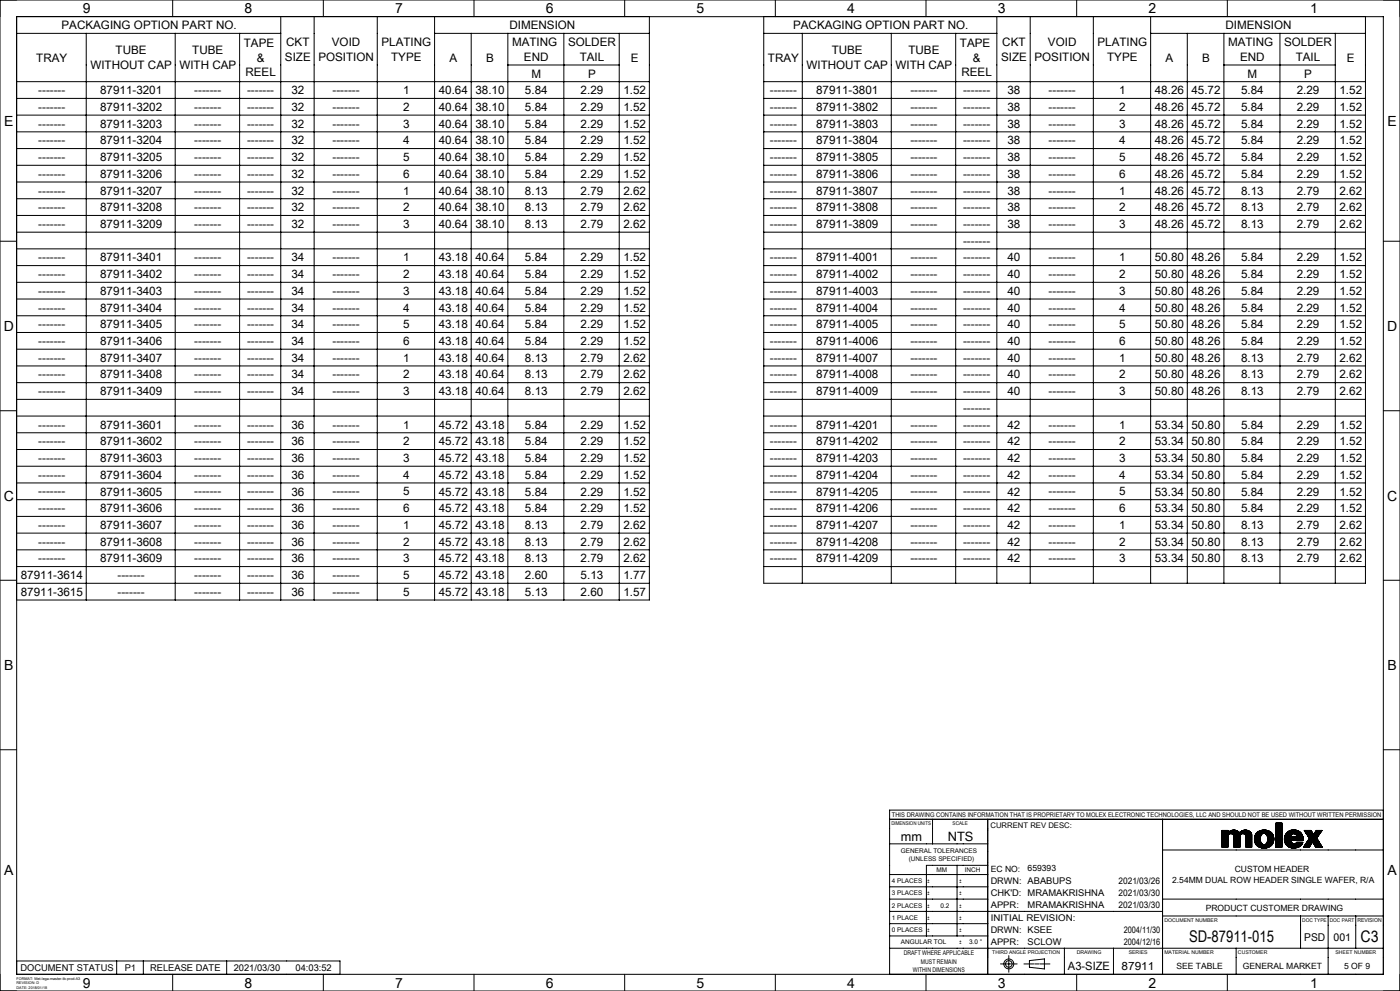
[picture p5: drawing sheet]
<svg xmlns="http://www.w3.org/2000/svg" width="420mm" height="297mm" viewBox="0 0 420 297" stroke-linecap="round" stroke-linejoin="round" font-family="sans-serif">
<defs><g id="words">
<g font-size="4.8">
<text x="356.8" y="282.4">SD-87911-015</text>
<text x="408.2" y="282.4">C3</text>
</g>
<g font-size="4.2">
<text x="24.9" y="4">9</text>
<text x="73.4" y="4">8</text>
<text x="118.6" y="4">7</text>
<text x="163.8" y="4">6</text>
<text x="209" y="4">5</text>
<text x="254.2" y="4">4</text>
<text x="299.4" y="4">3</text>
<text x="344.6" y="4">2</text>
<text x="393.1" y="4">1</text>
<text x="1.3" y="37.7">E</text>
<text x="416.3" y="37.7">E</text>
<text x="1.1" y="99.2">D</text>
<text x="416.1" y="99.2">D</text>
<text x="1.1" y="150">C</text>
<text x="416.1" y="150">C</text>
<text x="1.3" y="200.8">B</text>
<text x="416.3" y="200.8">B</text>
<text x="1.3" y="262.4">A</text>
<text x="416.3" y="262.4">A</text>
<text x="24.9" y="296">9</text>
<text x="73.4" y="296">8</text>
<text x="118.6" y="296">7</text>
<text x="163.8" y="296">6</text>
<text x="209" y="296">5</text>
<text x="254.2" y="296">4</text>
<text x="299.4" y="296">3</text>
<text x="344.6" y="296">2</text>
<text x="393.1" y="296">1</text>
</g>
<g font-size="3.9">
<text x="270.3" y="252">mm</text>
<text x="284.3" y="252">NTS</text>
</g>
<g font-size="3.5">
<text x="18.4" y="8.7">PACKAGING OPTION PART NO.</text>
<text x="152.8" y="8.7">DIMENSION</text>
<text x="237.9" y="8.7">PACKAGING OPTION PART NO.</text>
<text x="367.7" y="8.7">DIMENSION</text>
<text x="34.7" y="16.3">TUBE</text>
<text x="57.7" y="16.3">TUBE</text>
<text x="73.2" y="14">TAPE</text>
<text x="85.9" y="13.8">CKT</text>
<text x="99.6" y="13.8">VOID</text>
<text x="114.4" y="13.8">PLATING</text>
<text x="153.6" y="13.8">MATING</text>
<text x="170.4" y="13.8">SOLDER</text>
<text x="249.5" y="16.3">TUBE</text>
<text x="272.5" y="16.3">TUBE</text>
<text x="288" y="14">TAPE</text>
<text x="300.7" y="13.8">CKT</text>
<text x="314.4" y="13.8">VOID</text>
<text x="329.3" y="13.8">PLATING</text>
<text x="368.4" y="13.8">MATING</text>
<text x="385.2" y="13.8">SOLDER</text>
<text x="10.9" y="18.5">TRAY</text>
<text x="27.1" y="20.7">WITHOUT CAP</text>
<text x="53.8" y="20.7">WITH CAP</text>
<text x="73.6" y="22.9">REEL</text>
<text x="77" y="18.5">&amp;</text>
<text x="85.5" y="18.2">SIZE</text>
<text x="95.5" y="18.2">POSITION</text>
<text x="117.3" y="18.2">TYPE</text>
<text x="134.8" y="18.5">A</text>
<text x="145.8" y="18.5">B</text>
<text x="157.2" y="18.2">END</text>
<text x="159.4" y="23.2">M</text>
<text x="173.9" y="18.2">TAIL</text>
<text x="176.4" y="23.2">P</text>
<text x="189.3" y="18.5">E</text>
<text x="230.4" y="18.5">TRAY</text>
<text x="241.9" y="20.7">WITHOUT CAP</text>
<text x="268.6" y="20.7">WITH CAP</text>
<text x="288.4" y="22.9">REEL</text>
<text x="291.8" y="18.5">&amp;</text>
<text x="300.3" y="18.2">SIZE</text>
<text x="310.3" y="18.2">POSITION</text>
<text x="332.2" y="18.2">TYPE</text>
<text x="349.7" y="18.5">A</text>
<text x="360.6" y="18.5">B</text>
<text x="372" y="18.2">END</text>
<text x="374.2" y="23.2">M</text>
<text x="388.7" y="18.2">TAIL</text>
<text x="391.2" y="23.2">P</text>
<text x="404.1" y="18.5">E</text>
<text x="11.5" y="28.2">-------</text>
<text x="30" y="28.2">87911-3201</text>
<text x="58.3" y="28.2">-------</text>
<text x="74.1" y="28.2">-------</text>
<text x="87.4" y="28.2">32</text>
<text x="99.8" y="28.2">-------</text>
<text x="120.9" y="28.2">1</text>
<text x="131.6" y="28.2">40.64</text>
<text x="142.6" y="28.2">38.10</text>
<text x="157.5" y="28.2">5.84</text>
<text x="174.2" y="28.2">2.29</text>
<text x="187" y="28.2">1.52</text>
<text x="231" y="28.2">-------</text>
<text x="244.9" y="28.2">87911-3801</text>
<text x="273.1" y="28.2">-------</text>
<text x="288.9" y="28.2">-------</text>
<text x="302.2" y="28.2">38</text>
<text x="314.6" y="28.2">-------</text>
<text x="335.8" y="28.2">1</text>
<text x="346.5" y="28.2">48.26</text>
<text x="357.4" y="28.2">45.72</text>
<text x="372.3" y="28.2">5.84</text>
<text x="389" y="28.2">2.29</text>
<text x="401.8" y="28.2">1.52</text>
<text x="11.5" y="33.2">-------</text>
<text x="30" y="33.3">87911-3202</text>
<text x="58.3" y="33.2">-------</text>
<text x="74.1" y="33.2">-------</text>
<text x="87.4" y="33.3">32</text>
<text x="99.8" y="33.2">-------</text>
<text x="120.9" y="33.3">2</text>
<text x="131.6" y="33.3">40.64</text>
<text x="142.6" y="33.3">38.10</text>
<text x="157.5" y="33.3">5.84</text>
<text x="174.2" y="33.3">2.29</text>
<text x="187" y="33.3">1.52</text>
<text x="231" y="33.2">-------</text>
<text x="244.9" y="33.3">87911-3802</text>
<text x="273.1" y="33.2">-------</text>
<text x="288.9" y="33.2">-------</text>
<text x="302.2" y="33.3">38</text>
<text x="314.6" y="33.2">-------</text>
<text x="335.8" y="33.3">2</text>
<text x="346.5" y="33.3">48.26</text>
<text x="357.4" y="33.3">45.72</text>
<text x="372.3" y="33.3">5.84</text>
<text x="389" y="33.3">2.29</text>
<text x="401.8" y="33.3">1.52</text>
<text x="11.5" y="38.3">-------</text>
<text x="30" y="38.3">87911-3203</text>
<text x="58.3" y="38.3">-------</text>
<text x="74.1" y="38.3">-------</text>
<text x="87.4" y="38.3">32</text>
<text x="99.8" y="38.3">-------</text>
<text x="120.9" y="38.3">3</text>
<text x="131.6" y="38.3">40.64</text>
<text x="142.6" y="38.3">38.10</text>
<text x="157.5" y="38.3">5.84</text>
<text x="174.2" y="38.3">2.29</text>
<text x="187" y="38.3">1.52</text>
<text x="231" y="38.3">-------</text>
<text x="244.9" y="38.3">87911-3803</text>
<text x="273.1" y="38.3">-------</text>
<text x="288.9" y="38.3">-------</text>
<text x="302.2" y="38.3">38</text>
<text x="314.6" y="38.3">-------</text>
<text x="335.8" y="38.3">3</text>
<text x="346.5" y="38.3">48.26</text>
<text x="357.4" y="38.3">45.72</text>
<text x="372.3" y="38.3">5.84</text>
<text x="389" y="38.3">2.29</text>
<text x="401.8" y="38.3">1.52</text>
<text x="11.5" y="43.3">-------</text>
<text x="30" y="43.3">87911-3204</text>
<text x="58.3" y="43.3">-------</text>
<text x="74.1" y="43.3">-------</text>
<text x="87.4" y="43.3">32</text>
<text x="99.8" y="43.3">-------</text>
<text x="120.9" y="43.3">4</text>
<text x="131.6" y="43.3">40.64</text>
<text x="142.6" y="43.3">38.10</text>
<text x="157.5" y="43.3">5.84</text>
<text x="174.2" y="43.3">2.29</text>
<text x="187" y="43.3">1.52</text>
<text x="231" y="43.3">-------</text>
<text x="244.9" y="43.3">87911-3804</text>
<text x="273.1" y="43.3">-------</text>
<text x="288.9" y="43.3">-------</text>
<text x="302.2" y="43.3">38</text>
<text x="314.6" y="43.3">-------</text>
<text x="335.8" y="43.3">4</text>
<text x="346.5" y="43.3">48.26</text>
<text x="357.4" y="43.3">45.72</text>
<text x="372.3" y="43.3">5.84</text>
<text x="389" y="43.3">2.29</text>
<text x="401.8" y="43.3">1.52</text>
<text x="11.5" y="48.3">-------</text>
<text x="11.5" y="53.3">-------</text>
<text x="30" y="48.3">87911-3205</text>
<text x="30" y="53.3">87911-3206</text>
<text x="58.3" y="48.3">-------</text>
<text x="58.3" y="53.3">-------</text>
<text x="74.1" y="48.3">-------</text>
<text x="74.1" y="53.3">-------</text>
<text x="87.4" y="48.3">32</text>
<text x="87.4" y="53.3">32</text>
<text x="99.8" y="48.3">-------</text>
<text x="99.8" y="53.3">-------</text>
<text x="120.9" y="48.3">5</text>
<text x="120.9" y="53.3">6</text>
<text x="131.6" y="48.3">40.64</text>
<text x="131.6" y="53.3">40.64</text>
<text x="142.6" y="48.3">38.10</text>
<text x="142.6" y="53.3">38.10</text>
<text x="157.5" y="48.3">5.84</text>
<text x="157.5" y="53.3">5.84</text>
<text x="174.2" y="48.3">2.29</text>
<text x="174.2" y="53.3">2.29</text>
<text x="187" y="48.3">1.52</text>
<text x="187" y="53.3">1.52</text>
<text x="231" y="48.3">-------</text>
<text x="231" y="53.3">-------</text>
<text x="244.9" y="48.3">87911-3805</text>
<text x="244.9" y="53.3">87911-3806</text>
<text x="273.1" y="48.3">-------</text>
<text x="273.1" y="53.3">-------</text>
<text x="288.9" y="48.3">-------</text>
<text x="288.9" y="53.3">-------</text>
<text x="302.2" y="48.3">38</text>
<text x="302.2" y="53.3">38</text>
<text x="314.6" y="48.3">-------</text>
<text x="314.6" y="53.3">-------</text>
<text x="335.8" y="48.3">5</text>
<text x="335.8" y="53.3">6</text>
<text x="346.5" y="48.3">48.26</text>
<text x="346.5" y="53.3">48.26</text>
<text x="357.4" y="48.3">45.72</text>
<text x="357.4" y="53.3">45.72</text>
<text x="372.3" y="48.3">5.84</text>
<text x="372.3" y="53.3">5.84</text>
<text x="389" y="48.3">2.29</text>
<text x="389" y="53.3">2.29</text>
<text x="401.8" y="48.3">1.52</text>
<text x="401.8" y="53.3">1.52</text>
<text x="11.5" y="58.3">-------</text>
<text x="30" y="58.3">87911-3207</text>
<text x="58.3" y="58.3">-------</text>
<text x="74.1" y="58.3">-------</text>
<text x="87.4" y="58.3">32</text>
<text x="99.8" y="58.3">-------</text>
<text x="120.9" y="58.3">1</text>
<text x="131.6" y="58.3">40.64</text>
<text x="142.6" y="58.3">38.10</text>
<text x="157.5" y="58.3">8.13</text>
<text x="174.2" y="58.3">2.79</text>
<text x="187" y="58.3">2.62</text>
<text x="231" y="58.3">-------</text>
<text x="244.9" y="58.3">87911-3807</text>
<text x="273.1" y="58.3">-------</text>
<text x="288.9" y="58.3">-------</text>
<text x="302.2" y="58.3">38</text>
<text x="314.6" y="58.3">-------</text>
<text x="335.8" y="58.3">1</text>
<text x="346.5" y="58.3">48.26</text>
<text x="357.4" y="58.3">45.72</text>
<text x="372.3" y="58.3">8.13</text>
<text x="389" y="58.3">2.79</text>
<text x="401.8" y="58.3">2.62</text>
<text x="11.5" y="63.3">-------</text>
<text x="30" y="63.3">87911-3208</text>
<text x="58.3" y="63.3">-------</text>
<text x="74.1" y="63.3">-------</text>
<text x="87.4" y="63.3">32</text>
<text x="99.8" y="63.3">-------</text>
<text x="120.9" y="63.3">2</text>
<text x="131.6" y="63.3">40.64</text>
<text x="142.6" y="63.3">38.10</text>
<text x="157.5" y="63.3">8.13</text>
<text x="174.2" y="63.3">2.79</text>
<text x="187" y="63.3">2.62</text>
<text x="231" y="63.3">-------</text>
<text x="244.9" y="63.3">87911-3808</text>
<text x="273.1" y="63.3">-------</text>
<text x="288.9" y="63.3">-------</text>
<text x="302.2" y="63.3">38</text>
<text x="314.6" y="63.3">-------</text>
<text x="335.8" y="63.3">2</text>
<text x="346.5" y="63.3">48.26</text>
<text x="357.4" y="63.3">45.72</text>
<text x="372.3" y="63.3">8.13</text>
<text x="389" y="63.3">2.79</text>
<text x="401.8" y="63.3">2.62</text>
<text x="11.5" y="68.3">-------</text>
<text x="30" y="68.3">87911-3209</text>
<text x="58.3" y="68.3">-------</text>
<text x="74.1" y="68.3">-------</text>
<text x="87.4" y="68.3">32</text>
<text x="99.8" y="68.3">-------</text>
<text x="120.9" y="68.3">3</text>
<text x="131.6" y="68.3">40.64</text>
<text x="142.6" y="68.3">38.10</text>
<text x="157.5" y="68.3">8.13</text>
<text x="174.2" y="68.3">2.79</text>
<text x="187" y="68.3">2.62</text>
<text x="231" y="68.3">-------</text>
<text x="244.9" y="68.3">87911-3809</text>
<text x="273.1" y="68.3">-------</text>
<text x="288.9" y="68.3">-------</text>
<text x="302.2" y="68.3">38</text>
<text x="314.6" y="68.3">-------</text>
<text x="335.8" y="68.3">3</text>
<text x="346.5" y="68.3">48.26</text>
<text x="357.4" y="68.3">45.72</text>
<text x="372.3" y="68.3">8.13</text>
<text x="389" y="68.3">2.79</text>
<text x="401.8" y="68.3">2.62</text>
<text x="288.9" y="73.3">-------</text>
<text x="11.5" y="78.3">-------</text>
<text x="11.5" y="83.4">-------</text>
<text x="30" y="78.3">87911-3401</text>
<text x="30" y="83.4">87911-3402</text>
<text x="58.3" y="78.3">-------</text>
<text x="58.3" y="83.4">-------</text>
<text x="74.1" y="78.3">-------</text>
<text x="74.1" y="83.4">-------</text>
<text x="87.4" y="78.3">34</text>
<text x="87.4" y="83.4">34</text>
<text x="99.8" y="78.3">-------</text>
<text x="99.8" y="83.4">-------</text>
<text x="120.9" y="78.3">1</text>
<text x="120.9" y="83.4">2</text>
<text x="131.6" y="78.3">43.18</text>
<text x="131.6" y="83.4">43.18</text>
<text x="142.6" y="78.3">40.64</text>
<text x="142.6" y="83.4">40.64</text>
<text x="157.5" y="78.3">5.84</text>
<text x="157.5" y="83.4">5.84</text>
<text x="174.2" y="78.3">2.29</text>
<text x="174.2" y="83.4">2.29</text>
<text x="187" y="78.3">1.52</text>
<text x="187" y="83.4">1.52</text>
<text x="231" y="78.3">-------</text>
<text x="231" y="83.4">-------</text>
<text x="244.9" y="78.3">87911-4001</text>
<text x="244.9" y="83.4">87911-4002</text>
<text x="273.1" y="78.3">-------</text>
<text x="273.1" y="83.4">-------</text>
<text x="288.9" y="78.3">-------</text>
<text x="288.9" y="83.4">-------</text>
<text x="302.2" y="78.3">40</text>
<text x="302.2" y="83.4">40</text>
<text x="314.6" y="78.3">-------</text>
<text x="314.6" y="83.4">-------</text>
<text x="335.8" y="78.3">1</text>
<text x="335.8" y="83.4">2</text>
<text x="346.5" y="78.3">50.80</text>
<text x="346.5" y="83.4">50.80</text>
<text x="357.4" y="78.3">48.26</text>
<text x="357.4" y="83.4">48.26</text>
<text x="372.3" y="78.3">5.84</text>
<text x="372.3" y="83.4">5.84</text>
<text x="389" y="78.3">2.29</text>
<text x="389" y="83.4">2.29</text>
<text x="401.8" y="78.3">1.52</text>
<text x="401.8" y="83.4">1.52</text>
<text x="11.5" y="88.4">-------</text>
<text x="30" y="88.4">87911-3403</text>
<text x="58.3" y="88.4">-------</text>
<text x="74.1" y="88.4">-------</text>
<text x="87.4" y="88.4">34</text>
<text x="99.8" y="88.4">-------</text>
<text x="120.9" y="88.4">3</text>
<text x="131.6" y="88.4">43.18</text>
<text x="142.6" y="88.4">40.64</text>
<text x="157.5" y="88.4">5.84</text>
<text x="174.2" y="88.4">2.29</text>
<text x="187" y="88.4">1.52</text>
<text x="231" y="88.4">-------</text>
<text x="244.9" y="88.4">87911-4003</text>
<text x="273.1" y="88.4">-------</text>
<text x="288.9" y="88.4">-------</text>
<text x="302.2" y="88.4">40</text>
<text x="314.6" y="88.4">-------</text>
<text x="335.8" y="88.4">3</text>
<text x="346.5" y="88.4">50.80</text>
<text x="357.4" y="88.4">48.26</text>
<text x="372.3" y="88.4">5.84</text>
<text x="389" y="88.4">2.29</text>
<text x="401.8" y="88.4">1.52</text>
<text x="11.5" y="93.4">-------</text>
<text x="30" y="93.4">87911-3404</text>
<text x="58.3" y="93.4">-------</text>
<text x="74.1" y="93.4">-------</text>
<text x="87.4" y="93.4">34</text>
<text x="99.8" y="93.4">-------</text>
<text x="120.9" y="93.4">4</text>
<text x="131.6" y="93.4">43.18</text>
<text x="142.6" y="93.4">40.64</text>
<text x="157.5" y="93.4">5.84</text>
<text x="174.2" y="93.4">2.29</text>
<text x="187" y="93.4">1.52</text>
<text x="231" y="93.4">-------</text>
<text x="244.9" y="93.4">87911-4004</text>
<text x="273.1" y="93.4">-------</text>
<text x="288.9" y="93.4">-------</text>
<text x="302.2" y="93.4">40</text>
<text x="314.6" y="93.4">-------</text>
<text x="335.8" y="93.4">4</text>
<text x="346.5" y="93.4">50.80</text>
<text x="357.4" y="93.4">48.26</text>
<text x="372.3" y="93.4">5.84</text>
<text x="389" y="93.4">2.29</text>
<text x="401.8" y="93.4">1.52</text>
<text x="11.5" y="98.4">-------</text>
<text x="30" y="98.4">87911-3405</text>
<text x="58.3" y="98.4">-------</text>
<text x="74.1" y="98.4">-------</text>
<text x="87.4" y="98.4">34</text>
<text x="99.8" y="98.4">-------</text>
<text x="120.9" y="98.4">5</text>
<text x="131.6" y="98.4">43.18</text>
<text x="142.6" y="98.4">40.64</text>
<text x="157.5" y="98.4">5.84</text>
<text x="174.2" y="98.4">2.29</text>
<text x="187" y="98.4">1.52</text>
<text x="231" y="98.4">-------</text>
<text x="244.9" y="98.4">87911-4005</text>
<text x="273.1" y="98.4">-------</text>
<text x="288.9" y="98.4">-------</text>
<text x="302.2" y="98.4">40</text>
<text x="314.6" y="98.4">-------</text>
<text x="335.8" y="98.4">5</text>
<text x="346.5" y="98.4">50.80</text>
<text x="357.4" y="98.4">48.26</text>
<text x="372.3" y="98.4">5.84</text>
<text x="389" y="98.4">2.29</text>
<text x="401.8" y="98.4">1.52</text>
<text x="11.5" y="103.4">-------</text>
<text x="30" y="103.4">87911-3406</text>
<text x="58.3" y="103.4">-------</text>
<text x="74.1" y="103.4">-------</text>
<text x="87.4" y="103.4">34</text>
<text x="99.8" y="103.4">-------</text>
<text x="120.9" y="103.4">6</text>
<text x="131.6" y="103.4">43.18</text>
<text x="142.6" y="103.4">40.64</text>
<text x="157.5" y="103.4">5.84</text>
<text x="174.2" y="103.4">2.29</text>
<text x="187" y="103.4">1.52</text>
<text x="231" y="103.4">-------</text>
<text x="244.9" y="103.4">87911-4006</text>
<text x="273.1" y="103.4">-------</text>
<text x="288.9" y="103.4">-------</text>
<text x="302.2" y="103.4">40</text>
<text x="314.6" y="103.4">-------</text>
<text x="335.8" y="103.4">6</text>
<text x="346.5" y="103.4">50.80</text>
<text x="357.4" y="103.4">48.26</text>
<text x="372.3" y="103.4">5.84</text>
<text x="389" y="103.4">2.29</text>
<text x="401.8" y="103.4">1.52</text>
<text x="11.5" y="108.4">-------</text>
<text x="11.5" y="113.4">-------</text>
<text x="30" y="108.4">87911-3407</text>
<text x="30" y="113.4">87911-3408</text>
<text x="58.3" y="108.4">-------</text>
<text x="58.3" y="113.4">-------</text>
<text x="74.1" y="108.4">-------</text>
<text x="74.1" y="113.4">-------</text>
<text x="87.4" y="108.4">34</text>
<text x="87.4" y="113.4">34</text>
<text x="99.8" y="108.4">-------</text>
<text x="99.8" y="113.4">-------</text>
<text x="120.9" y="108.4">1</text>
<text x="120.9" y="113.4">2</text>
<text x="131.6" y="108.4">43.18</text>
<text x="131.6" y="113.4">43.18</text>
<text x="142.6" y="108.4">40.64</text>
<text x="142.6" y="113.4">40.64</text>
<text x="157.5" y="108.4">8.13</text>
<text x="157.5" y="113.4">8.13</text>
<text x="174.2" y="108.4">2.79</text>
<text x="174.2" y="113.4">2.79</text>
<text x="187" y="108.4">2.62</text>
<text x="187" y="113.4">2.62</text>
<text x="231" y="108.4">-------</text>
<text x="231" y="113.4">-------</text>
<text x="244.9" y="108.4">87911-4007</text>
<text x="244.9" y="113.4">87911-4008</text>
<text x="273.1" y="108.4">-------</text>
<text x="273.1" y="113.4">-------</text>
<text x="288.9" y="108.4">-------</text>
<text x="288.9" y="113.4">-------</text>
<text x="302.2" y="108.4">40</text>
<text x="302.2" y="113.4">40</text>
<text x="314.6" y="108.4">-------</text>
<text x="314.6" y="113.4">-------</text>
<text x="335.8" y="108.4">1</text>
<text x="335.8" y="113.4">2</text>
<text x="346.5" y="108.4">50.80</text>
<text x="346.5" y="113.4">50.80</text>
<text x="357.4" y="108.4">48.26</text>
<text x="357.4" y="113.4">48.26</text>
<text x="372.3" y="108.4">8.13</text>
<text x="372.3" y="113.4">8.13</text>
<text x="389" y="108.4">2.79</text>
<text x="389" y="113.4">2.79</text>
<text x="401.8" y="108.4">2.62</text>
<text x="401.8" y="113.4">2.62</text>
<text x="11.5" y="118.4">-------</text>
<text x="30" y="118.4">87911-3409</text>
<text x="58.3" y="118.4">-------</text>
<text x="74.1" y="118.4">-------</text>
<text x="87.4" y="118.4">34</text>
<text x="99.8" y="118.4">-------</text>
<text x="120.9" y="118.4">3</text>
<text x="131.6" y="118.4">43.18</text>
<text x="142.6" y="118.4">40.64</text>
<text x="157.5" y="118.4">8.13</text>
<text x="174.2" y="118.4">2.79</text>
<text x="187" y="118.4">2.62</text>
<text x="231" y="118.4">-------</text>
<text x="244.9" y="118.4">87911-4009</text>
<text x="273.1" y="118.4">-------</text>
<text x="288.9" y="118.4">-------</text>
<text x="302.2" y="118.4">40</text>
<text x="314.6" y="118.4">-------</text>
<text x="335.8" y="118.4">3</text>
<text x="346.5" y="118.4">50.80</text>
<text x="357.4" y="118.4">48.26</text>
<text x="372.3" y="118.4">8.13</text>
<text x="389" y="118.4">2.79</text>
<text x="401.8" y="118.4">2.62</text>
<text x="288.9" y="123.4">-------</text>
<text x="11.5" y="128.4">-------</text>
<text x="30" y="128.5">87911-3601</text>
<text x="58.3" y="128.4">-------</text>
<text x="74.1" y="128.4">-------</text>
<text x="87.4" y="128.5">36</text>
<text x="99.8" y="128.4">-------</text>
<text x="120.9" y="128.5">1</text>
<text x="131.6" y="128.5">45.72</text>
<text x="142.6" y="128.5">43.18</text>
<text x="157.5" y="128.5">5.84</text>
<text x="174.2" y="128.5">2.29</text>
<text x="187" y="128.5">1.52</text>
<text x="231" y="128.4">-------</text>
<text x="244.9" y="128.5">87911-4201</text>
<text x="273.1" y="128.4">-------</text>
<text x="288.9" y="128.4">-------</text>
<text x="302.2" y="128.5">42</text>
<text x="314.6" y="128.4">-------</text>
<text x="335.8" y="128.5">1</text>
<text x="346.5" y="128.5">53.34</text>
<text x="357.4" y="128.5">50.80</text>
<text x="372.3" y="128.5">5.84</text>
<text x="389" y="128.5">2.29</text>
<text x="401.8" y="128.5">1.52</text>
<text x="11.5" y="133.5">-------</text>
<text x="30" y="133.5">87911-3602</text>
<text x="58.3" y="133.5">-------</text>
<text x="74.1" y="133.5">-------</text>
<text x="87.4" y="133.5">36</text>
<text x="99.8" y="133.5">-------</text>
<text x="120.9" y="133.5">2</text>
<text x="131.6" y="133.5">45.72</text>
<text x="142.6" y="133.5">43.18</text>
<text x="157.5" y="133.5">5.84</text>
<text x="174.2" y="133.5">2.29</text>
<text x="187" y="133.5">1.52</text>
<text x="231" y="133.5">-------</text>
<text x="244.9" y="133.5">87911-4202</text>
<text x="273.1" y="133.5">-------</text>
<text x="288.9" y="133.5">-------</text>
<text x="302.2" y="133.5">42</text>
<text x="314.6" y="133.5">-------</text>
<text x="335.8" y="133.5">2</text>
<text x="346.5" y="133.5">53.34</text>
<text x="357.4" y="133.5">50.80</text>
<text x="372.3" y="133.5">5.84</text>
<text x="389" y="133.5">2.29</text>
<text x="401.8" y="133.5">1.52</text>
<text x="11.5" y="138.5">-------</text>
<text x="11.5" y="143.5">-------</text>
<text x="30" y="138.5">87911-3603</text>
<text x="30" y="143.5">87911-3604</text>
<text x="58.3" y="138.5">-------</text>
<text x="58.3" y="143.5">-------</text>
<text x="74.1" y="138.5">-------</text>
<text x="74.1" y="143.5">-------</text>
<text x="87.4" y="138.5">36</text>
<text x="87.4" y="143.5">36</text>
<text x="99.8" y="138.5">-------</text>
<text x="99.8" y="143.5">-------</text>
<text x="120.9" y="138.5">3</text>
<text x="120.9" y="143.5">4</text>
<text x="131.6" y="138.5">45.72</text>
<text x="131.6" y="143.5">45.72</text>
<text x="142.6" y="138.5">43.18</text>
<text x="142.6" y="143.5">43.18</text>
<text x="157.5" y="138.5">5.84</text>
<text x="157.5" y="143.5">5.84</text>
<text x="174.2" y="138.5">2.29</text>
<text x="174.2" y="143.5">2.29</text>
<text x="187" y="138.5">1.52</text>
<text x="187" y="143.5">1.52</text>
<text x="231" y="138.5">-------</text>
<text x="231" y="143.5">-------</text>
<text x="244.9" y="138.5">87911-4203</text>
<text x="244.9" y="143.5">87911-4204</text>
<text x="273.1" y="138.5">-------</text>
<text x="273.1" y="143.5">-------</text>
<text x="288.9" y="138.5">-------</text>
<text x="288.9" y="143.5">-------</text>
<text x="302.2" y="138.5">42</text>
<text x="302.2" y="143.5">42</text>
<text x="314.6" y="138.5">-------</text>
<text x="314.6" y="143.5">-------</text>
<text x="335.8" y="138.5">3</text>
<text x="335.8" y="143.5">4</text>
<text x="346.5" y="138.5">53.34</text>
<text x="346.5" y="143.5">53.34</text>
<text x="357.4" y="138.5">50.80</text>
<text x="357.4" y="143.5">50.80</text>
<text x="372.3" y="138.5">5.84</text>
<text x="372.3" y="143.5">5.84</text>
<text x="389" y="138.5">2.29</text>
<text x="389" y="143.5">2.29</text>
<text x="401.8" y="138.5">1.52</text>
<text x="401.8" y="143.5">1.52</text>
<text x="11.5" y="148.5">-------</text>
<text x="30" y="148.5">87911-3605</text>
<text x="58.3" y="148.5">-------</text>
<text x="74.1" y="148.5">-------</text>
<text x="87.4" y="148.5">36</text>
<text x="99.8" y="148.5">-------</text>
<text x="120.9" y="148.5">5</text>
<text x="131.6" y="148.5">45.72</text>
<text x="142.6" y="148.5">43.18</text>
<text x="157.5" y="148.5">5.84</text>
<text x="174.2" y="148.5">2.29</text>
<text x="187" y="148.5">1.52</text>
<text x="231" y="148.5">-------</text>
<text x="244.9" y="148.5">87911-4205</text>
<text x="273.1" y="148.5">-------</text>
<text x="288.9" y="148.5">-------</text>
<text x="302.2" y="148.5">42</text>
<text x="314.6" y="148.5">-------</text>
<text x="335.8" y="148.5">5</text>
<text x="346.5" y="148.5">53.34</text>
<text x="357.4" y="148.5">50.80</text>
<text x="372.3" y="148.5">5.84</text>
<text x="389" y="148.5">2.29</text>
<text x="401.8" y="148.5">1.52</text>
<text x="11.5" y="153.5">-------</text>
<text x="30" y="153.5">87911-3606</text>
<text x="58.3" y="153.5">-------</text>
<text x="74.1" y="153.5">-------</text>
<text x="87.4" y="153.5">36</text>
<text x="99.8" y="153.5">-------</text>
<text x="120.9" y="153.5">6</text>
<text x="131.6" y="153.5">45.72</text>
<text x="142.6" y="153.5">43.18</text>
<text x="157.5" y="153.5">5.84</text>
<text x="174.2" y="153.5">2.29</text>
<text x="187" y="153.5">1.52</text>
<text x="231" y="153.5">-------</text>
<text x="244.9" y="153.5">87911-4206</text>
<text x="273.1" y="153.5">-------</text>
<text x="288.9" y="153.5">-------</text>
<text x="302.2" y="153.5">42</text>
<text x="314.6" y="153.5">-------</text>
<text x="335.8" y="153.5">6</text>
<text x="346.5" y="153.5">53.34</text>
<text x="357.4" y="153.5">50.80</text>
<text x="372.3" y="153.5">5.84</text>
<text x="389" y="153.5">2.29</text>
<text x="401.8" y="153.5">1.52</text>
<text x="11.5" y="158.5">-------</text>
<text x="30" y="158.5">87911-3607</text>
<text x="58.3" y="158.5">-------</text>
<text x="74.1" y="158.5">-------</text>
<text x="87.4" y="158.5">36</text>
<text x="99.8" y="158.5">-------</text>
<text x="120.9" y="158.5">1</text>
<text x="131.6" y="158.5">45.72</text>
<text x="142.6" y="158.5">43.18</text>
<text x="157.5" y="158.5">8.13</text>
<text x="174.2" y="158.5">2.79</text>
<text x="187" y="158.5">2.62</text>
<text x="231" y="158.5">-------</text>
<text x="244.9" y="158.5">87911-4207</text>
<text x="273.1" y="158.5">-------</text>
<text x="288.9" y="158.5">-------</text>
<text x="302.2" y="158.5">42</text>
<text x="314.6" y="158.5">-------</text>
<text x="335.8" y="158.5">1</text>
<text x="346.5" y="158.5">53.34</text>
<text x="357.4" y="158.5">50.80</text>
<text x="372.3" y="158.5">8.13</text>
<text x="389" y="158.5">2.79</text>
<text x="401.8" y="158.5">2.62</text>
<text x="11.5" y="163.5">-------</text>
<text x="30" y="163.5">87911-3608</text>
<text x="58.3" y="163.5">-------</text>
<text x="74.1" y="163.5">-------</text>
<text x="87.4" y="163.5">36</text>
<text x="99.8" y="163.5">-------</text>
<text x="120.9" y="163.5">2</text>
<text x="131.6" y="163.5">45.72</text>
<text x="142.6" y="163.5">43.18</text>
<text x="157.5" y="163.5">8.13</text>
<text x="174.2" y="163.5">2.79</text>
<text x="187" y="163.5">2.62</text>
<text x="231" y="163.5">-------</text>
<text x="244.9" y="163.5">87911-4208</text>
<text x="273.1" y="163.5">-------</text>
<text x="288.9" y="163.5">-------</text>
<text x="302.2" y="163.5">42</text>
<text x="314.6" y="163.5">-------</text>
<text x="335.8" y="163.5">2</text>
<text x="346.5" y="163.5">53.34</text>
<text x="357.4" y="163.5">50.80</text>
<text x="372.3" y="163.5">8.13</text>
<text x="389" y="163.5">2.79</text>
<text x="401.8" y="163.5">2.62</text>
<text x="6.2" y="173.6">87911-3614</text>
<text x="11.5" y="168.5">-------</text>
<text x="30" y="168.5">87911-3609</text>
<text x="35.3" y="173.6">-------</text>
<text x="58.3" y="168.5">-------</text>
<text x="58.3" y="173.6">-------</text>
<text x="74.1" y="168.5">-------</text>
<text x="74.1" y="173.6">-------</text>
<text x="87.4" y="168.5">36</text>
<text x="87.4" y="173.6">36</text>
<text x="99.8" y="168.5">-------</text>
<text x="99.8" y="173.6">-------</text>
<text x="120.9" y="168.5">3</text>
<text x="120.9" y="173.6">5</text>
<text x="131.6" y="168.5">45.72</text>
<text x="131.6" y="173.6">45.72</text>
<text x="142.6" y="168.5">43.18</text>
<text x="142.6" y="173.6">43.18</text>
<text x="157.5" y="168.5">8.13</text>
<text x="157.5" y="173.6">2.60</text>
<text x="174.2" y="168.5">2.79</text>
<text x="174.2" y="173.6">5.13</text>
<text x="187" y="168.5">2.62</text>
<text x="187" y="173.6">1.77</text>
<text x="231" y="168.5">-------</text>
<text x="244.9" y="168.5">87911-4209</text>
<text x="273.1" y="168.5">-------</text>
<text x="288.9" y="168.5">-------</text>
<text x="302.2" y="168.5">42</text>
<text x="314.6" y="168.5">-------</text>
<text x="335.8" y="168.5">3</text>
<text x="346.5" y="168.5">53.34</text>
<text x="357.4" y="168.5">50.80</text>
<text x="372.3" y="168.5">8.13</text>
<text x="389" y="168.5">2.79</text>
<text x="401.8" y="168.5">2.62</text>
<text x="6.2" y="178.6">87911-3615</text>
<text x="35.3" y="178.6">-------</text>
<text x="58.3" y="178.6">-------</text>
<text x="74.1" y="178.6">-------</text>
<text x="87.4" y="178.6">36</text>
<text x="99.8" y="178.6">-------</text>
<text x="120.9" y="178.6">5</text>
<text x="131.6" y="178.6">45.72</text>
<text x="142.6" y="178.6">43.18</text>
<text x="157.5" y="178.6">5.13</text>
<text x="174.2" y="178.6">2.60</text>
<text x="187" y="178.6">1.57</text>
<text x="320.4" y="290.6">A3-SIZE</text>
</g>
<text font-size="3.4" x="336.5" y="290.6">87911</text>
<g font-size="3.2">
<text x="391.3" y="281.9">PSD</text>
<text x="400.1" y="281.9">001</text>
</g>
<g font-size="2.8">
<text x="297.2" y="268.6">CHK'D: MRAMAKRISHNA</text>
<text x="297.2" y="275.9">INITIAL REVISION:</text>
<text x="308.3" y="272.2">MRAMAKRISHNA</text>
<text x="308.3" y="283.3">SCLOW</text>
<text x="6.1" y="291">DOCUMENT STATUS</text>
<text x="37.4" y="291">P1</text>
<text x="45" y="291">RELEASE DATE</text>
<text x="70.1" y="291">2021/03/30</text>
<text x="88.7" y="291">04:03:52</text>
</g>
<g font-size="2.7">
<text x="297.2" y="264.9">DRWN: ABABUPS</text>
<text x="335.6" y="264.9">2021/03/26</text>
<text x="335.6" y="268.5">2021/03/30</text>
<text x="297.2" y="272.2">APPR:</text>
<text x="335.6" y="272.2">2021/03/30</text>
<text x="297.2" y="279.6">DRWN: KSEE</text>
<text x="337.1" y="279.6">2004/11/30</text>
<text x="297.2" y="283.3">APPR:</text>
<text x="337.1" y="283.3">2004/12/16</text>
</g>
<g font-size="2.6">
<text x="297.2" y="261.2">EC NO:</text>
<text x="308.3" y="261.2">659393</text>
<text x="370.4" y="261.4">CUSTOM HEADER</text>
<text x="351.7" y="264.7">2.54MM DUAL ROW HEADER SINGLE WAFER, R/A</text>
<text x="361.7" y="272.9">PRODUCT CUSTOMER DRAWING</text>
<text x="352.9" y="290.4">SEE TABLE</text>
<text x="372.9" y="290.4">GENERAL MARKET</text>
<text x="403.3" y="290.4">5 OF 9</text>
</g>
<text font-size="2.3" x="297.1" y="248.1">CURRENT REV DESC:</text>
<g font-size="1.9">
<text x="267.6" y="244.9">THIS DRAWING CONTAINS INFORMATION THAT IS PROPRIETARY TO MOLEX ELECTRONIC TECHNOLOGIES, LLC AND SHOULD NOT BE USED WITHOUT WRITTEN PERMISSION</text>
<text x="270.3" y="255.6">GENERAL TOLERANCES</text>
<text x="272.6" y="258">(UNLESS SPECIFIED)</text>
<text x="281" y="261.4">MM</text>
<text x="289.4" y="261.4">INCH</text>
<text x="267.6" y="264.6">4 PLACES</text>
<text x="267.6" y="268.3">3 PLACES</text>
<text x="278.3" y="264.6">±</text>
<text x="278.3" y="268.3">±</text>
<text x="287.8" y="264.6">±</text>
<text x="287.8" y="268.3">±</text>
<text x="267.6" y="272">2 PLACES</text>
<text x="267.6" y="275.7">1 PLACE</text>
<text x="278.3" y="272">±</text>
<text x="278.3" y="275.7">±</text>
<text x="282.2" y="272">0.2</text>
<text x="287.8" y="272">±</text>
<text x="287.8" y="275.7">±</text>
<text x="267.6" y="279.4">0 PLACES</text>
<text x="278.3" y="279.4">±</text>
<text x="287.8" y="279.4">±</text>
<text x="270.3" y="283">ANGULAR TOL</text>
<text x="271.1" y="286.3">DRAFT WHERE APPLICABLE</text>
<text x="287.8" y="283">±</text>
<text x="290.7" y="283">3.0 °</text>
<text x="273.9" y="291.2">WITHIN DIMENSIONS</text>
<text x="276.3" y="288.8">MUST REMAIN</text>
</g>
<text font-size="1.7" x="407.2" y="276.2">REVISION</text>
<g font-size="1.5">
<text x="267.4" y="247.2">DIMENSION UNITS</text>
<text x="285.8" y="247.2">SCALE</text>
<text x="349.3" y="276.2">DOCUMENT NUMBER</text>
<text x="390.7" y="276.2">DOC TYPE</text>
<text x="399" y="276.2">DOC PART</text>
<text x="297.7" y="285.9">THIRD ANGLE PROJECTION</text>
<text x="323" y="285.9">DRAWING</text>
<text x="338.6" y="285.9">SERIES</text>
<text x="349.3" y="285.8">MATERIAL NUMBER</text>
<text x="371.4" y="285.9">CUSTOMER</text>
<text x="400.7" y="285.9">SHEET NUMBER</text>
</g>
<g font-size="1.1">
<text x="5" y="293.6">FORMAT: Met-lega-master-tb-prod-A3</text>
<text x="5" y="295">REVISION: D</text>
<text x="5" y="296.4">DATE: 2018/01/18</text>
</g>
</g></defs>
<g fill="none" stroke="#000" stroke-width=".3">
<path d="M0 0h420v297h-420zM5 5h189.8v174.8h-189.8zM5 10h79.2M5 5h410v287h-410zM25.9 10v169.8M51.8 0v5M52.6 10v169.8M71.9 10v169.8M84.2 5v174.8M94.2 5v174.8M97 0v5M113.2 5v174.8"/>
<path d="M130.4 10h64.4M130.4 5v174.8M141.4 10v169.8M142.2 0v5M152.4 10v169.8M152.4 19.5h33.4M169.2 10v169.8M185.8 10v169.8M187.4 0v5M229.1 5h180.5v169.8h-180.5zM229.1 10h70M232.6 0v5"/>
<path d="M240.7 10v164.8M267.4 10v164.8M277.8 0v5M286.7 10v164.8M299.1 5v169.8M309.1 5v169.8M323 0v5M328 5v169.8M345.2 5v169.8M345.2 10h64.4M356.2 10v164.8M367.2 10v164.8"/>
<path d="M367.2 19.5h33.4M368.2 0v5M384 10v164.8M400.6 10v164.8M5 24.5h189.8M5 29.5h189.8M5 34.5h189.8M5 39.5h189.8M229.1 24.5h180.5M229.1 29.5h180.5M229.1 34.5h180.5M229.1 39.5h180.5"/>
<path d="M5 44.5h189.8M5 49.5h189.8M5 54.5h189.8M5 59.6h189.8M229.1 44.5h180.5M229.1 49.5h180.5M229.1 54.5h180.5M229.1 59.6h180.5M0 72.3h5M5 64.6h189.8M5 69.6h189.8M5 74.6h189.8"/>
<path d="M5 79.6h189.8M229.1 64.6h180.5M229.1 69.6h180.5M229.1 74.6h180.5M229.1 79.6h180.5M415 72.3h5M5 84.6h189.8M5 89.6h189.8M5 94.6h189.8M5 99.6h189.8M229.1 84.6h180.5M229.1 89.6h180.5"/>
<path d="M229.1 94.6h180.5M229.1 99.6h180.5M5 109.7h189.8M5 114.7h189.8M5 119.7h189.8M5 104.7h189.8M229.1 109.7h180.5M229.1 114.7h180.5M229.1 119.7h180.5M229.1 104.7h180.5M0 123.1h5M5 124.7h189.8"/>
<path d="M5 129.7h189.8M5 134.7h189.8M5 139.7h189.8M229.1 124.7h180.5M229.1 129.7h180.5M229.1 134.7h180.5M229.1 139.7h180.5M415 123.1h5M5 144.7h189.8M5 149.8h189.8M5 154.8h189.8M5 159.8h189.8"/>
<path d="M229.1 144.7h180.5M229.1 149.8h180.5M229.1 154.8h180.5M229.1 159.8h180.5M0 173.9h5M5 164.8h189.8M5 169.8h189.8M5 174.8h189.8M229.1 164.8h180.5M229.1 169.8h180.5M415 173.9h5M0 224.7h5"/>
<path d="M415 224.7h5M266.9 245.5h148.1M266.9 252.9h29.4M279.8 245.5v7.4M287.1 259.3v21.2M296.3 245.5v46.5M296.3 259.3h-18.4v21.2M348.8 254.7h66.2M348.8 245.5v46.5M366.6 248.9h1.8v.7a2.29 2.29 0 0 1 3.5 0 2.3 2.3 0 0 1 3.3-.2M366.6 250.7l1.8-1.7-1.8 1.8M366.6 248.9v5"/>
<path d="M366.6 248.9h.1M366.7 248.9l-.1 .1M366.8 248.9l-.2 .2M367 248.9l-.4 .4M367.1 248.9l-.5 .5M367.3 248.9l-.7 .7M367.4 248.9l-.8 .8M367.6 248.9l-1 1M367.7 248.9l-1.1 1.1M367.8 248.9l-1.2 1.3 1.3-1.3M367.9 253.9l.5-.5-.5 .5M368 248.9l-1.4 1.4"/>
<path d="M368.1 248.9l-1.5 1.5M368.2 248.9l-1.6 1.6M368.3 248.9l-1.7 1.7M368.4 250.7a.89 .89 0 0 1 .9-.9 .89 .89 0 0 1 .9 .9v3.2M368.4 253.3l-.6 .6M368.4 253.2l-.7 .7M368.4 253.1l-.8 .8M368.4 253l-.9 .9M368.4 252.9l-1 1M368.4 252.8l-1.1 1.1M368.4 252.7l-1.2 1.2M368.4 252.6l-1.3 1.3"/>
<path d="M368.4 252.5l-1.4 1.4M368.4 252.4l-1.5 1.5M368.4 252.3l-1.6 1.6M368.4 252.1l-1.8 1.8M368.4 252l-1.8 1.8M368.4 251.8l-1.8 1.9M368.4 251.7l-1.8 1.9M368.4 251.5l-1.8 2 1.8-1.8M368.4 251.4l-1.8 1.9M368.4 251.3l-1.8 1.9M368.4 251.2l-1.8 1.8M368.4 251.1l-1.8 1.9"/>
<path d="M368.4 251l-1.8 1.9M368.4 250.9l-1.8 1.8M368.4 250.8l-1.8 1.8M368.4 250.7l-1.8 1.8M368.4 253.8l-.1 .1M368.4 253.7l-.2 .2M368.4 253.6l-.3 .3M368.4 250.7v3.2h-1.8M368.4 249.5l-1.8 1.9M368.4 249.4l-1.8 1.8M368.4 249.3l-1.8 1.8M368.4 249.2l-1.8 1.9"/>
<path d="M368.4 249.1l-1.8 1.8M368.4 250.6l-1.8 1.8M368.5 250.4l-1.9 1.9M369 249.1l-2.4 2.4M369.1 249l-2.5 2.5M369.3 248.9l-2.7 2.8M369.5 248.9l-2.9 2.9M369.6 249.9l1.2-1-1.1 1M369.7 248.8l-3.1 3.1M369.8 248.8l-3.2 3.2M369.9 248.8l-3.3 3.3M370 248.8l-3.4 3.4"/>
<path d="M370.1 248.8l-1.2 1.1M370.2 253.9h1.8M370.2 248.8l-1.1 1.1M370.3 248.8l-1.1 1M370.4 248.8l-1.1 1M370.5 248.8l-1.1 1M370.6 248.8l-1.1 1.1M370.8 253.9l1.2-1.1-1.1 1.1M370.8 248.9l-1.1 1.1M370.9 248.9l-1.1 1.1M371 249l-1.1 1.1M371.1 249l-1.2 1.1"/>
<path d="M371.1 249l-1.1 1.2M371.2 249.1l-1.2 1.1M371.3 249.1l-1.2 1.2M371.3 249.1l-1.2 1.3M371.4 249.2l-1.3 1.3M371.5 249.2l-1.3 1.3M371.5 249.3l-1.3 1.3M371.6 249.3l-1.4 1.5 1.4-1.4M371.7 253.9l.3-.3-.3 .3M371.7 249.4l-1.5 1.5M371.8 249.5l-1.6 1.6M371.8 249.5l-1.6 1.7"/>
<path d="M371.9 249.6l-1.7 1.6M372 253.8v.1M372 253.7l-.2 .2M372 253.4l-.5 .5M372 253.3l-.6 .6M372 253.2l-.7 .7M372 253.1l-.8 .8M372 253l-.9 .9M372 252.9l-1 1M372 252.6l-1.3 1.3M372 252.5l-1.4 1.4M372 252.4l-1.5 1.5"/>
<path d="M372 252.3l-1.6 1.6M372 252.2l-1.7 1.7M372 252.1l-1.8 1.8M372 251.9l-1.8 1.9M372 251.8l-1.8 1.9M372 251.8l-1.8 1.8M372 251.6l-1.8 1.9M372 251.5l-1.8 1.9M372 251.4l-1.8 1.9M372 251.2l-1.8 2 1.8-1.9M372 251.1l-1.8 1.9M372 251l-1.8 1.9"/>
<path d="M372 250.9l-1.8 1.8M372 250.8l-1.8 1.8M372 250.7l-1.8 1.9M372 250.5l-1.8 1.9M372.1 250.4l-1.9 1.9M372.2 250.2l-2 2M372.4 249.1l-2.2 2.3M372.7 249l-2.5 2.5M372.9 248.9l-2.7 2.7M373 248.8l-2.8 2.9M373.1 248.8l-2.9 3M373.3 248.8l-3.1 3.1"/>
<path d="M373.4 248.8l-3.2 3.2M373.5 248.8l-3.3 3.3M373.6 248.8l-1.2 1.2M373.7 248.8l-1.2 1.1M373.8 250.7a.89 .89 0 0 0-.9-.9 .89 .89 0 0 0-.9 .9v3.2M373.8 253.3l1.7-1.7-1.7 1.8M373.8 250.9l1.4-1.4-1.4 1.4M373.8 253.9h1.7M373.8 250.7v3.2M373.8 248.8l-1.1 1.1M374.1 248.8l-1.3 1M374.2 248.9l-1.1 1"/>
<path d="M374.3 248.9l-1.1 1M374.4 248.9l-1.1 1M374.4 248.9l-1 1.1M374.5 249l-1.1 1M374.6 249l-1.1 1M374.7 249l-1.1 1.1M374.7 249.1l-1.1 1.1M374.8 249.1l-1.2 1.1M374.8 249.1l-1.1 1.2M374.9 249.2l-1.2 1.2M375 253.9l.5-.5-.5 .5M375 249.3l-1.2 1.2"/>
<path d="M375.1 249.3l-1.3 1.3M375.1 249.4l-1.3 1.3M375.2 249.4l.3 .8M375.3 249.5l-1.5 1.5M375.3 249.6l-1.5 1.6M375.4 249.6l-1.6 1.7M375.4 249.7l-1.6 1.6M375.4 249.8l-1.6 1.7M375.5 249.8l-1.7 1.8M375.5 249.9l-1.7 1.8M375.5 250l-1.7 1.9 1.7-1.8M375.5 253.8l-.1 .1"/>
<path d="M375.5 253.9h.1M375.5 253.7l-.1 .2M375.5 253.6l-.2 .3M375.5 253.5l-.4 .4M375.5 253.2l-.7 .7M375.5 253.1l-.8 .8M375.5 253l-.9 .9M375.5 252.9l-1 1M375.5 252.8l-1.1 1.1M375.5 252.7l-1.2 1.2M375.5 252.5l-1.3 1.4M375.5 252.4l-1.4 1.5 1.4-1.5"/>
<path d="M375.5 252.2l-1.6 1.7M375.5 252.1l-1.7 1.8M375.5 252l-1.7 1.8M375.5 251.8l-1.7 1.9 1.7-1.8M375.5 251.7l-1.7 1.8M375.5 251.4l-1.7 1.8M375.5 251.3l-1.7 1.8M375.5 251.2l-1.7 1.8M375.5 251l-1.7 1.8M375.5 251l-1.7 1.7M375.5 250.9l-1.7 1.8M375.5 250.7l-1.7 1.8"/>
<path d="M375.5 250.6l-1.7 1.8M375.5 250.6l-1.7 1.7M375.5 250.4l-1.7 1.8M375.5 250.3l-1.7 1.8M375.5 250.2l-1.7 1.8M375.5 250.2v3.7M376.3 251.6l2.9-2.8-2.9 2.9M376.7 250a2.85 2.85 0 0 0 .6 3.6M377.2 249.4l-.3 .4M377.5 249.2l-.8 .9M377.8 249.1l-1.2 1.2M378 249l-1.5 1.5"/>
<path d="M378.1 251.5l-1.4 1.4M378.1 249l-1.6 1.6M378.1 251.6l-1.4 1.4M378.1 251.7l-1.3 1.3M378.1 251.8l-1.3 1.3M378.1 251.2l-1.4 1.6M378.1 251.9l-1.2 1.3M378.1 251l-1.5 1.6M378.1 252l-1.2 1.2M378.1 250.9l-1.6 1.7M378.1 252.1l-1.2 1.2M378.2 252.1l-1.2 1.2"/>
<path d="M378.2 250.7l-1.7 1.8M378.2 252.2l-1.1 1.2M378.2 250.6l-1.7 1.8M378.2 252.3l-1.1 1.1M378.2 252.4l-1.1 1.1M378.3 250.5l-1.9 1.8M378.3 248.9l-1.9 1.9M378.3 252.5l-1.1 1.1 1.1-1.1M378.3 252.6l-1 1M378.3 250.3l-1.9 1.9M378.4 252.7l-1 1M378.4 252.8l-.9 .9 .9-.9"/>
<path d="M378.4 248.9l-2 2M378.5 252.9l-.9 .9M378.6 248.8l-2.2 2.2M378.6 252.9l-.9 .9M378.7 248.8l-2.4 2.3M378.8 253l-1.1 .8M378.8 248.8l-2.5 2.4M378.9 253.1l-.9 .8M378.9 248.8l-2.6 2.6M379.1 248.8l-2.8 2.7M379.1 253.1l-1.1 .9M379.2 253.1l-.9 .9"/>
<path d="M379.4 248.8l-3.1 3M379.4 253.1l-1 1M379.4 253.1l-.9 1M379.5 248.8l-3.1 3.1M379.6 248.8l-3.2 3.2M379.6 253l-1.1 1.1M379.7 248.8l-3.3 3.3M379.7 249.9l1-.8-.9 .9M379.8 248.8l-1.1 1.1M379.9 248.8l-1 1M380 248.8l-.9 1M380.1 248.9l-1 .9"/>
<path d="M380.1 250.4a1.89 1.89 0 0 1-.9 2.7l-.9-.6M380.1 250.4a1.1 1.1 0 0 0-1.4-.5 1.1 1.1 0 0 0-.6 1.3l.2 1.3M380.2 250.5l1.1-1.1-1.1 1.2M380.2 248.9l-.9 .9M380.3 250.9l1.3-1.2-1.3 1.3M380.3 248.9l-.9 .9M380.3 248.9l-.8 .9M380.4 249l-.9 .8M380.5 249l-.9 .8M380.6 249l-.9 .9M380.8 249.1l-1 .9M380.9 249.2l-1 .9"/>
<path d="M380.9 249.2l-.9 1 1-1M381.1 249.3l-1 1M381.1 249.3l-1 1.1M381.1 249.3a3.3 3.3 0 0 0-4.4 .7M381.1 249.3l.7 .7M381.1 253.6l-1 .5-1.1 .1-1.7-.6M381.2 249.4l-1.1 1M381.4 249.5l-1.2 1.2M381.4 249.6l-1.2 1.2M381.5 249.6l-1.3 1.3M381.6 249.7l-1.3 1.4M381.7 249.8l-1.4 1.4"/>
<path d="M381.7 249.9l-1.4 1.4M381.7 253l-.6 .6M381.7 249.9l-1.4 1.5M381.8 250l-1.5 1.5M381.8 250a2.85 2.85 0 0 1-.7 3.6M381.8 250.1l-1.5 1.6M381.9 252.8l-1 1M381.9 250.2l-1.6 1.6M381.9 250.2l-1.6 1.7M381.9 250.3l-1.6 1.7M381.9 250.4l-1.7 1.7M381.9 252.6l-1.3 1.3"/>
<path d="M382 250.5l-1.8 1.8M382 252.5l-1.5 1.4M382 250.5l-1.8 1.9M382 250.6l-1.9 2M382 252.3l-1.7 1.7M382.1 250.7l-3.5 3.4M382.1 250.8l-3.4 3.3M382.1 252.1l-1.9 2M382.1 250.9l-3.3 3.3M382.1 252l-2.1 2.1M382.1 251l-3.2 3.2M382.1 251l-3.1 3.2"/>
<path d="M382.1 251.9l-2.2 2.2M382.1 251.1l-3 3.1M382.1 251.8l-2.3 2.3M382.1 251.2l-2.9 3M382.2 251.7l-2.6 2.5M382.2 251.5l-2.7 2.7M382.2 251.4l-2.8 2.8M382.2 251.4l-2.9 2.8M382.8 251.7l1.8-1.8-1.8 1.9M382.8 251.2l1.8-1.8-1.8 1.9M382.8 249.4l1.8-1.8-1.8 1.9M382.8 248.3l1.7-1.6-1.7 1.7"/>
<path d="M382.8 246.9l.2-.2-.2 .2M382.8 246.7v7.2M382.8 246.7h1.8M382.8 253.5l1.8-1.8-1.8 1.9M382.8 246.7h.1M383.1 246.7l-.3 .3M383.2 246.7l-.4 .5 .4-.5M383.3 246.7l-.5 .6M383.5 246.7l-.7 .8 .7-.8M383.6 246.7l-.8 .9M383.8 246.7l-1 1M383.9 246.7l-1.1 1.1"/>
<path d="M384 246.7l-1.2 1.2M384.1 246.7l-1.3 1.3M384.2 246.7l-1.4 1.4M384.3 246.7l-1.5 1.5M384.6 251l-1.8 1.9M384.6 250.9l-1.8 1.9M384.6 250.8l-1.8 1.9M384.6 250.7l-1.8 1.8M384.6 250.6l-1.8 1.9M384.6 250.5l-1.8 1.9M384.6 250.4l-1.8 1.8M384.6 250.3l-1.8 1.8"/>
<path d="M384.6 250.2l-1.8 1.9M384.6 250.1l-1.8 1.8M384.6 249.8l-1.8 1.8M384.6 249.6l-1.8 1.9M384.6 249.5l-1.8 1.9M384.6 249.2l-1.8 1.9M384.6 249.1l-1.8 1.9M384.6 249l-1.8 1.9M384.6 248.9l-1.8 1.8M384.6 248.8l-1.8 1.9M384.6 248.7l-1.8 1.9M384.6 248.6l-1.8 1.8"/>
<path d="M384.6 248.4l-1.8 1.9M384.6 248.4l-1.8 1.8M384.6 248.3l-1.8 1.8M384.6 248.1l-1.8 1.9M384.6 248l-1.8 1.9M384.6 247.8l-1.8 2 1.8-1.8M384.6 247.7l-1.8 1.9M384.6 247.4l-1.8 1.9M384.6 247.3l-1.8 1.9M384.6 247.2l-1.8 1.9M384.6 247.1l-1.8 1.8M384.6 247l-1.8 1.8"/>
<path d="M384.6 246.9l-1.8 1.9M384.6 246.8l-1.8 1.8M384.6 246.7l-1.8 1.8M384.6 246.7v7.2h-1.8M384.6 253.8l-.1 .1M384.6 253.6l-.2 .3M384.6 253.6l-.3 .3M384.6 253.5l-.4 .4M384.6 253.3l-.5 .6M384.6 253.2l-.7 .7M384.6 253l-.8 .9 .8-.8M384.6 252.9l-1 1"/>
<path d="M384.6 252.8l-1.1 1.1M384.6 252.7l-1.2 1.2M384.6 252.6l-1.3 1.3M384.6 252.5l-1.4 1.4M384.6 252.4l-1.5 1.5M384.6 252.2l-1.6 1.7 1.6-1.6M384.6 252.1l-1.8 1.8M384.6 252l-1.8 1.9M384.6 251.9l-1.8 1.8M384.6 251.6l-1.8 1.8M384.6 251.4l-1.8 1.9M384.6 251.3l-1.8 1.9"/>
<path d="M384.6 251.1l-1.8 2 1.8-1.8M385.3 251.2l.4 1.7M385.4 252.2l3.4-3.4-3.4 3.4M385.7 252.9l1.1 1 1 .2M386.4 249.2l-.6 .6M386.6 253.8l1.2-1-1.1 1M386.7 249l-1.1 1.1M386.9 249l-1.3 1.3M387.1 248.9l-1.6 1.6M387.2 248.8l-1.7 1.8M387.3 250.8l-1.8 1.8M387.3 250.7l-1.8 1.8"/>
<path d="M387.3 252l-1.2 1.4 1.2-1.3M387.3 250.5l-1.8 1.9M387.3 250.9l-1.8 1.7M387.3 252.2l-1.2 1.2M387.3 252.3l-1.1 1.2M387.4 250.3l-2 2M387.4 252.4l-1.2 1.1M387.4 248.8l-2 2M387.4 252.4l-1.1 1.2M387.4 250.9l-1.8 1.8M387.5 252.5l-1.2 1.1M387.5 248.8l-2.1 2.1"/>
<path d="M387.5 252.5l-1.1 1.2M387.6 250.9l-2 1.9M387.6 252.6l-1.1 1.1M387.6 250.1a.9 .9 0 0 1 1-.1 .9 .9 0 0 1 .5 .9h-1.8zM387.6 248.8l-2.2 2.2M387.6 252.7l-1.1 1M387.7 250.9l-2 2M387.8 248.7l-2.5 2.5M387.8 252.8l-1.1 1.1M387.9 250.9l-2.2 2.1M387.9 248.7l-2.6 2.6M387.9 252.8l-1.1 1.1"/>
<path d="M388 250.9l-2.2 2.2M388 252.9l-1.1 1M388 248.7l-2.7 2.7M388.1 252.9l-1.1 1.1 1.2-1.1M388.1 248.7l-2.8 2.8M388.1 251.9l2.2-2.2-2.2 2.2M388.1 250.9l-2.3 2.2M388.2 248.7l-2.9 2.9M388.2 250.9l-2.3 2.3 2.4-2.3M388.3 252.9l-1.2 1.1M388.3 248.7l-3 3M388.4 250.9l-2.4 2.4"/>
<path d="M388.4 252.9l-1.2 1.1M388.4 248.7l-3.1 3.2 3.2-3.2M388.5 252.9l-1.2 1.2M388.5 250.9l-1.1 1M388.6 248.8l-3.2 3.2M388.6 250.9l-1.1 1M388.7 248.8l-3.3 3.3M388.7 250.9l-1 1M388.7 254.1l1.7-1.7-1.8 1.7M388.7 252.7l-1.4 1.4M388.8 250.9l-1.1 1M388.9 250.2l1-.9-1 .9"/>
<path d="M388.9 248.8l-1.2 1.2M388.9 250.9l-1.1 1M389 248.9l-1.1 1M389 252.4l-.1 .2M389 251.9l1.7-1.6-1.6 1.6M389.1 248.9a2.89 2.89 0 0 1 1.9 3h-3.7a.92 .92 0 0 0 .6 .9 .92 .92 0 0 0 1.1-.4h1.9M389.1 248.9a2.76 2.76 0 0 0-3.8 2.3M389.1 248.9l-1 1M389.1 252.4l-1.7 1.7M389.2 248.9l-1 1M389.2 248.9l-.9 1M389.3 252.4l-1.8 1.7"/>
<path d="M389.3 249l-.9 .9M389.4 252.4l-1.8 1.7M389.4 249l-.9 .9M389.4 252.4l-1.6 1.7M389.5 251.9l1.3-1.3-1.3 1.3M389.5 249l-1 .9M389.5 249.1l-.8 .9 .9-.9M389.6 252.4l-1.8 1.7M389.7 252.4l-1.8 1.7M389.7 249.1l-1 1M389.8 249.2l-1 .9M389.8 253.8l-2 .3"/>
<path d="M389.8 252.4l-1.8 1.7M389.9 252.4l-1.7 1.7M389.9 249.3l-1 1M390 252.4l-1.8 1.7M390 249.4l-1 1M390.1 249.5l-1.1 1M390.1 252.4l-1.8 1.7M390.2 249.5l-1.2 1.1M390.2 249.5l-1.1 1.2M390.2 252.4l-1.7 1.7M390.2 249.6l-2.2 2.3M390.4 249.8l-2.1 2.1"/>
<path d="M390.4 249.8l-2 2.1M390.5 249.9l-2 2M390.5 252.4l-1.7 1.7M390.5 250l-1.8 1.9 1.9-1.9M390.5 253.1l-.4 .5M390.6 250.1l-1.8 1.8M390.6 250.2l-1.7 1.7M390.6 252.4l-1.6 1.7M390.7 252.9l-.9 .9M390.7 250.4l-1.5 1.5M390.8 250.5l-1.5 1.4M390.8 252.4l-1.7 1.6"/>
<path d="M390.8 252.7l-1.2 1.2M390.8 252.4l-1.5 1.6M390.8 250.7l-1.2 1.2M390.8 252.5l-1.4 1.4M390.9 252.4l-.3 .7-.8 .7M390.9 250.8l-1.1 1.1M390.9 250.9l-1 1M390.9 251l-.9 .9M390.9 251l-.8 .9M390.9 251.1l-.7 .8M391 251.2l-.7 .7M391 251.3l-.5 .6 .5-.5"/>
<path d="M391 251.5l-.4 .4M391 251.6l-.3 .3M391 251.7l-.2 .2M391 251.8l-.1 .1M391 251.8v.1M391 253.9h1.8M391.3 248.9h.1M391.5 248.9l-.2 .1M391.6 249.3l.4-.4-.4 .4M391.6 248.9l-.2 .2M391.7 248.9l-.2 .3M391.9 248.9l-.4 .3"/>
<path d="M392.2 248.9l-.6 .5M392.3 248.9l-.6 .6M392.4 248.9l-.7 .7M392.5 248.9l-.7 .7M392.6 248.9l-.8 .8M392.7 248.9l-.8 .8M392.8 253.9l1-1.6 .9 1.6M392.8 253.8v.1M392.8 248.9l-.9 .9M392.8 251.2l-1.8 2.7M392.9 248.9l-.9 1 1-1M393 253.5l-.3 .4 .2-.2"/>
<path d="M393.1 253.4l-.5 .5M393.1 248.9l-1.1 1.1M393.2 253.2l-.6 .7M393.2 248.9l-1.1 1.2M393.3 248.9l-1.2 1.2M393.3 249l-1.1 1.2 1.2-1.2M393.4 249.1l-1.2 1.2M393.4 252.9l-1 1M393.5 249.2l-1.2 1.2M393.5 249.3l-1.1 1.2M393.6 249.3l-1.2 1.3M393.6 252.6l-1.3 1.3"/>
<path d="M393.6 249.4l-1.1 1.2M393.7 249.5l-1.2 1.2M393.7 249.6l-1.2 1.1M393.7 249.6l-1.1 1.2M393.8 249.7l-1.2 1.2M393.8 249.7l-1.1 1.4M393.9 249.9l-1.1 1.2M394 250l-1.2 1.2M394 250.1l-1.3 1.3M394.5 253.5l1.2-1.2-1.2 1.2M394.7 253.9l1.2-1.2-1.1 1.2M394.7 253.9h2"/>
<path d="M394.9 249l.1-.1-.3 .3M395 251.2l1.7 2.7M395 251.2l-1.1 1.2M395 248.9l-.4 .5M395.1 251.3l-1.2 1.2M395.1 251.4l-1.1 1.2M395.2 248.9l-.9 .8M395.2 251.4l-1.2 1.3M395.2 251.5l-1.1 1.2M395.2 248.9l-1 1M395.3 251.6l-1.1 1.3M395.3 250.8l-3.1 3.1"/>
<path d="M395.3 248.9l-2.8 2.8M395.4 251.8l-1.2 1.2M395.4 251.9l-1.1 1.2M395.4 253.9l.8-.7-.7 .7M395.4 250.6l-3.3 3.3M395.5 248.9l-3.2 3.2M395.5 251.9l-1.2 1.2M395.5 252l-1.2 1.2M395.5 252l-1.1 1.3M395.6 252.1l-1.2 1.2M395.6 248.9l-3.6 3.6M395.6 252.2l-1.1 1.2"/>
<path d="M395.7 248.9l-3.9 3.9M395.7 250.2l-3.7 3.7M395.7 252.4l-1.1 1.2M395.8 248.9l-4.2 4.1M395.8 252.5l-1.2 1.2M395.8 252.6l-1.1 1.2M395.9 248.9l-4.5 4.5M396 252.8l-1.1 1.1M396 249.8l-4.1 4.1M396 248.9l-4.8 4.8M396 252.9l-1 1M396.1 252.9l-1 1"/>
<path d="M396.1 253l-.9 .9M396.1 253.9l.4-.3-.3 .3M396.1 253l-.8 .9M396.3 253.2l-.7 .7M396.3 249.4l-4.5 4.5M396.3 248.9l-5.2 5M396.3 253.3l-.6 .6M396.3 253.4l-.5 .5M396.4 253.4l-.5 .5M396.4 249.2l-4.7 4.7M396.4 253.5l-.4 .4M396.4 248.9l-5 5"/>
<path d="M396.5 253.7l-.2 .2M396.5 248.9l-5 5M396.6 253.7l-.2 .2M396.6 253.8l-.2 .1M396.6 248.9l-5 5M396.6 248.9h-1.7l-.9 1.2-.7-1.2h-2l1.5 2.3M396.6 248.9l-1.6 2.3M396.6 253.9h-.1M415 242.8h-148.1v49.2M266.9 262.1h29.4M266.9 265.8h29.4M266.9 269.5h29.4"/>
<path d="M266.9 273.1h81.9M266.9 276.8h29.4M348.8 269.5h66.2M348.8 274.5h66.2M390.2 274.5v9.7M398.4 274.5v17.5M406.7 274.5v9.7M5 288h97v4M35 288v4M43 288v4M51.8 292v5M68 288v4"/>
<path d="M97 292v5M142.2 292v5M187.4 292v5M232.6 292v5M266.9 284.2h148.1M266.9 280.5h29.4M277.8 292v5M300.1 288.9h2M302.3 288.9h.7M302.6 286.4v1.9M302.6 288.5v.7M302.6 289.4v2"/>
<path d="M303.2 288.9h1.9M307.2 288.9h2.9M308.8 287.9l4.5-.5v3l-4.5-.5zM310.4 288.9h1.3M312 288.9h3M319.3 284.2v7.8M323 292v5M334 284.2v7.8M368.2 292v5M370.8 284.2v7.8"/>
<circle cx="302.6" cy="288.9" r="1"/>
<circle cx="302.6" cy="288.9" r="1.5"/>
</g>
<use href="#words"/>
</svg>
